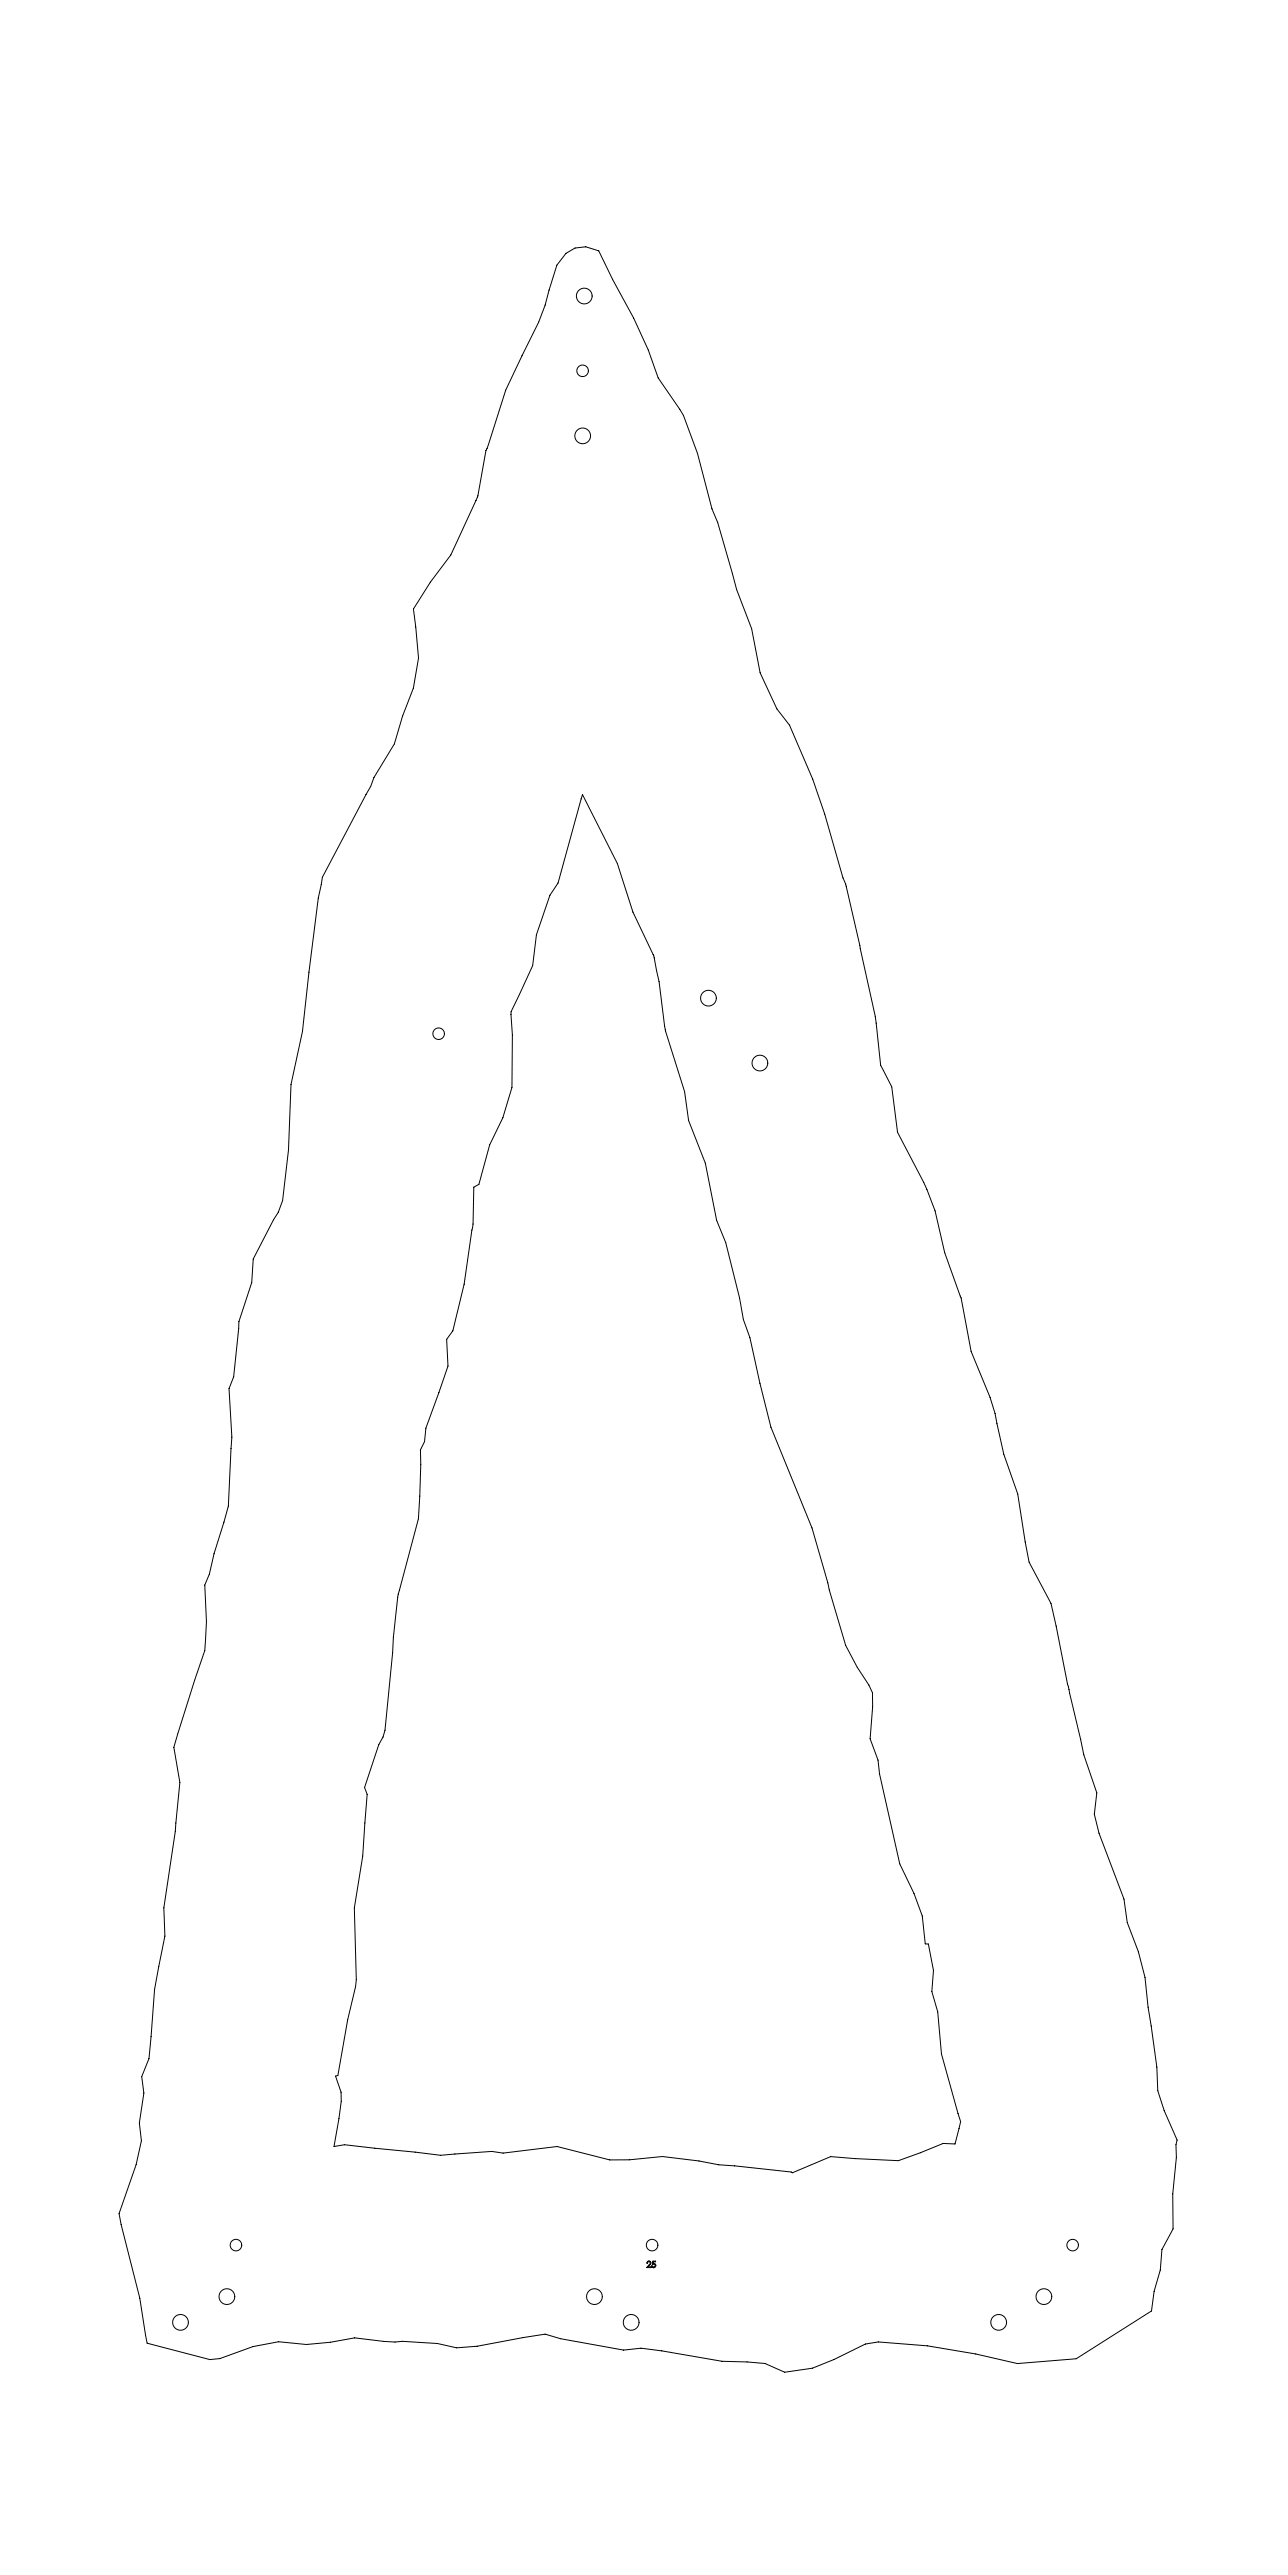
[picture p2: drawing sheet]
<svg xmlns="http://www.w3.org/2000/svg" width="1000mm" height="2000mm" viewBox="0 0 1000 2000" stroke-linecap="round" stroke-linejoin="round" font-family="sans-serif">
<g fill="none" stroke="#000" stroke-width=".78">
<path d="M439 197l7-4 9-1 10 3 11 22 16 30 11 25 8 22 20 29 11 29 11 43 4 11 15 52 12 30 6 35 13 28 10 12 18 42 9 27 14 50 3 5 11 47 12 55 4 38 8 17 5 35 20 39 9 23 7 32 13 35 8 42 15 35 4 13 6 31 11 31 6 38 3 15 17 32 13 63 12 55 11 30-2 16 3 15 20 51 2 18 9 23 5 20 2 23 7 46 1 19 5 15 10 23-1 4v10l-2 28v27l-9 16-1 16-5 17-2 15-58 37-46 4-32-8-38-6-38-3-10 2-24 12-17 6-22 4-15-7-14-1-19-1-47-8-16-2-14 1-49-9-12-3-53 9-16 2-14-4-28-1h-5h-9l-23-3-18 3-19 2-22-2-20 4-25 9-8 1-49-13-5-35-15-57-2-9 14-38 4-18-2-14 4-23-2-13 6-14 4-54 8-41-1-22 9-60 4-38-5-27 16-52 8-23 1-22-1-29 4-8 3-16 11-37 3-54-2-37 3-10 4-42 10-31 2-18 15-31 4-5 3-10 5-39 2-51 9-41 5-46 7-57 3-17 38-70 2-7 16-26 7-22 8-22 4-23-4-38 13-21 16-21 21-45 6-36 2-5 14-42 25-53 5-13 9-31zM452 617l27 54 12 37 17 36a386 386 0 0 1 9 56l15 48 3 22 13 33 8 45 7 17 11 43 3 17 5 14 8 35 9 34 31 79 27 91 9 17 9 14 2 6 1 11-2 25 6 16 1 11 16 70 11 23 6 17 2 22h3l4 20-2 17 5 16 3 32 15 53-5 17h-9l-34 13-34-1-19-2-30 13-1-1-44-5-12-1-15-3-29-3-25 3h-16l-40-11-42 5-9-1-40 3-75-8-8 1 6-35v-7l-4-12 1-1 8-43 6-26 1-5-2-56 7-40 3-48-2-6 11-33 3-6 2-5 10-103 16-61 2-43-1-11 4-6 1-11 17-48-1-21 5-6 8-37 7-46 1-29 4-2 8-31 10-21 7-23 1-41-1-18 17-36 2-24 11-31 6-9zM503 1756a1.7 1.7 0 0 1 2 1 1.7 1.7 0 0 1-1 2l-1 2h2h-3l3-3a1.1 1.1 0 0 0-1-1 1.1 1.1 0 0 0-1 1h-1zM507 1756h2v1h-2v1a1.7 1.7 0 0 1 2 1 1.7 1.7 0 0 1-1 2 1.7 1.7 0 0 1-2-1 1.5 1.5 0 0 0 1 1 1.5 1.5 0 0 0 2-1l-1-1h-2z"/>
<circle cx="454" cy="230" r="6"/>
<circle cx="452" cy="288" r="4"/>
<circle cx="452" cy="339" r="6"/>
<circle cx="550" cy="775" r="6"/>
<circle cx="341" cy="803" r="5"/>
<circle cx="590" cy="826" r="6"/>
<circle cx="183" cy="1744" r="5"/>
<circle cx="506" cy="1744" r="5"/>
<circle cx="833" cy="1744" r="5"/>
<circle cx="176" cy="1784" r="6"/>
<circle cx="462" cy="1784" r="6"/>
<circle cx="810" cy="1784" r="6"/>
<circle cx="140" cy="1804" r="6"/>
<circle cx="490" cy="1804" r="6"/>
<circle cx="775" cy="1804" r="6"/>
</g>
</svg>
